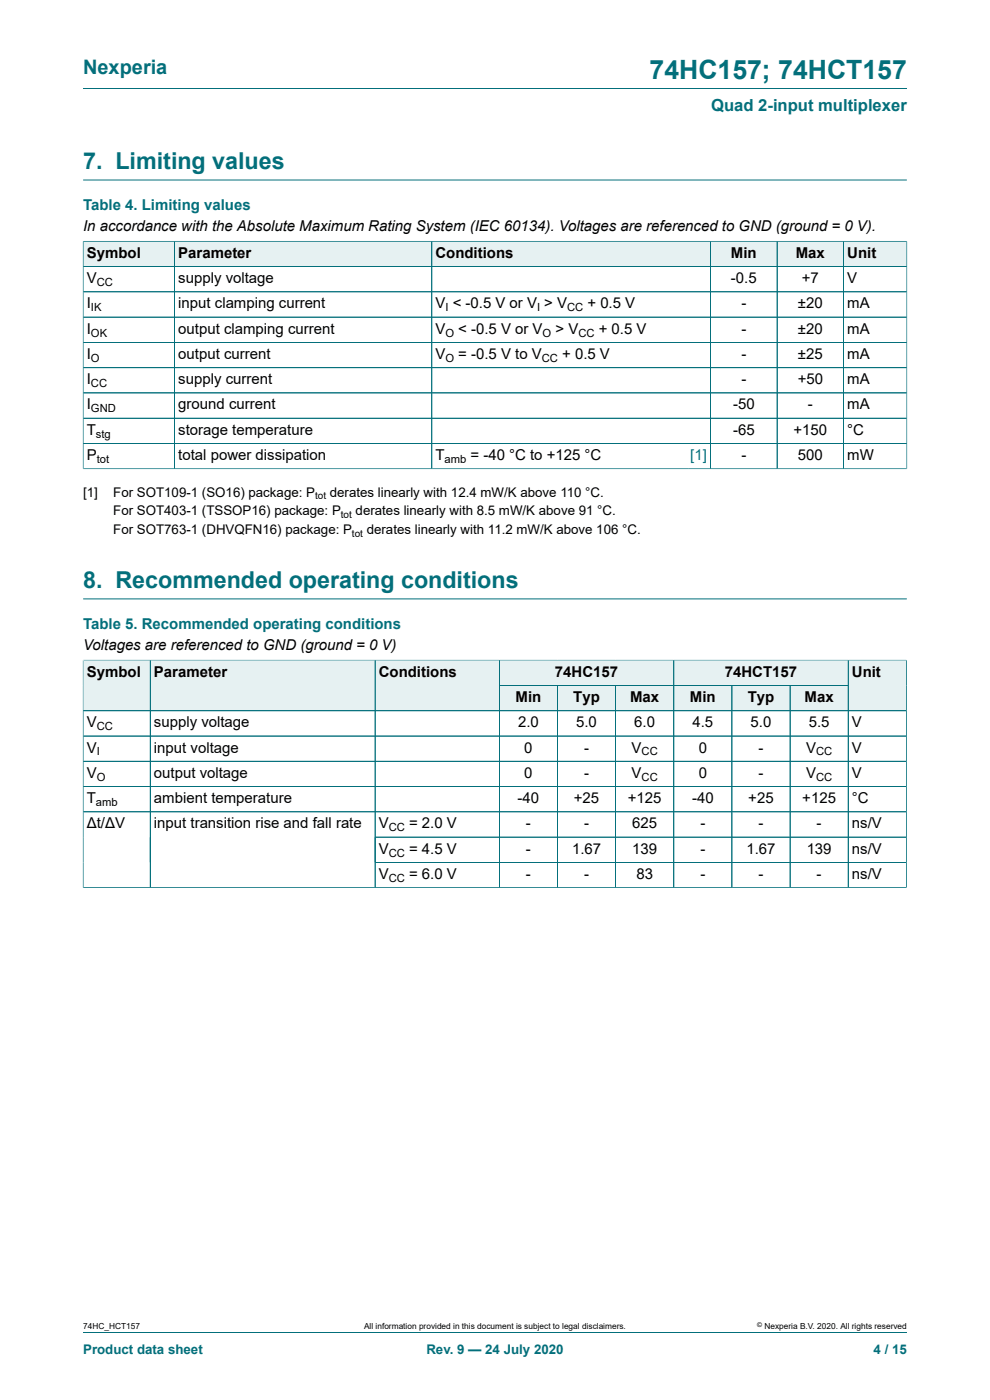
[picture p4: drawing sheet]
<svg xmlns="http://www.w3.org/2000/svg" width="210mm" height="297mm" viewBox="0 0 210 297" stroke-linecap="round" stroke-linejoin="round" font-family="sans-serif">
<defs><g id="words">
<text font-size="5.6" fill="#036f7b" x="137.8" y="16.8">74HC157; 74HCT157</text>
<g font-size="4.9" fill="#036f7b">
<text x="17.6" y="35.9">7. Limiting values</text>
<text x="17.6" y="124.7">8. Recommended operating conditions</text>
</g>
<text font-size="4.2" fill="#036f7b" x="17.6" y="15.6">Nexperia</text>
<text font-size="3.5" fill="#036f7b" x="150.9" y="23.7">Quad 2-input multiplexer</text>
<g font-size="3.2" fill="#036f7b">
<text x="17.6" y="44.5">Table 4. Limiting values</text>
<text x="17.6" y="133.4">Table 5. Recommended operating conditions</text>
</g>
<g font-size="3.2">
<text x="17.6" y="49.1">In accordance with the Absolute Maximum Rating System (IEC 60134). Voltages are referenced to GND (ground = 0 V).</text>
<text x="18.4" y="54.7">Symbol</text>
<text x="37.8" y="54.7">Parameter</text>
<text x="92.4" y="54.7">Conditions</text>
<text x="155.1" y="54.7">Min</text>
<text x="168.8" y="54.7">Max</text>
<text x="179.7" y="54.7">Unit</text>
<text x="18.4" y="60.1">V</text>
<text x="18.4" y="65.4">I</text>
<text x="37.8" y="60.1">supply voltage</text>
<text x="37.8" y="65.4">input clamping current</text>
<text x="92.4" y="65.4">V &lt; -0.5 V or V &gt; V</text>
<text x="124.6" y="65.4">+ 0.5 V</text>
<text x="155.1" y="60.1">-0.5</text>
<text x="157.3" y="65.4">-</text>
<text x="169.3" y="65.4">±20</text>
<text x="170.1" y="60.1">+7</text>
<text x="179.7" y="60.1">V</text>
<text x="179.7" y="65.4">mA</text>
<text x="18.4" y="70.8">I</text>
<text x="37.8" y="70.8">output clamping current</text>
<text x="92.4" y="70.8">V</text>
<text x="97.2" y="70.8">&lt; -0.5 V or V</text>
<text x="117.8" y="70.8">&gt; V</text>
<text x="127" y="70.8">+ 0.5 V</text>
<text x="157.3" y="70.8">-</text>
<text x="169.3" y="70.8">±20</text>
<text x="179.7" y="70.8">mA</text>
<text x="18.4" y="76.1">I</text>
<text x="37.8" y="76.1">output current</text>
<text x="92.4" y="76.1">V</text>
<text x="97.2" y="76.1">= -0.5 V to V</text>
<text x="119.2" y="76.1">+ 0.5 V</text>
<text x="157.3" y="76.1">-</text>
<text x="169.3" y="76.1">±25</text>
<text x="179.7" y="76.1">mA</text>
<text x="18.4" y="81.5">I</text>
<text x="37.8" y="81.5">supply current</text>
<text x="157.3" y="81.5">-</text>
<text x="169.2" y="81.5">+50</text>
<text x="179.7" y="81.5">mA</text>
<text x="18.4" y="86.9">I</text>
<text x="37.8" y="86.9">ground current</text>
<text x="155.5" y="86.9">-50</text>
<text x="171.4" y="86.9">-</text>
<text x="179.7" y="86.9">mA</text>
<text x="18.4" y="92.2">T</text>
<text x="37.8" y="92.2">storage temperature</text>
<text x="155.5" y="92.2">-65</text>
<text x="168.3" y="92.2">+150</text>
<text x="179.7" y="92.2">°C</text>
<text x="18.4" y="97.6">P</text>
<text x="37.8" y="97.6">total power dissipation</text>
<text x="92.4" y="97.6">T</text>
<text x="99.8" y="97.6">= -40 °C to +125 °C</text>
<text x="157.3" y="97.6">-</text>
<text x="169.3" y="97.6">500</text>
<text x="179.7" y="97.6">mW</text>
<text x="17.6" y="137.9">Voltages are referenced to GND (ground = 0 V)</text>
<text x="18.4" y="143.6">Symbol</text>
<text x="32.7" y="143.6">Parameter</text>
<text x="80.3" y="143.6">Conditions</text>
<text x="117.7" y="143.6">74HC157</text>
<text x="153.8" y="143.6">74HCT157</text>
<text x="180.7" y="143.6">Unit</text>
<text x="109.4" y="148.9">Min</text>
<text x="121.6" y="148.9">Typ</text>
<text x="133.7" y="148.9">Max</text>
<text x="146.4" y="148.9">Min</text>
<text x="158.6" y="148.9">Typ</text>
<text x="170.7" y="148.9">Max</text>
<text x="18.4" y="154.3">V</text>
<text x="32.7" y="154.3">supply voltage</text>
<text x="109.9" y="154.3">2.0</text>
<text x="122.2" y="154.3">5.0</text>
<text x="134.6" y="154.3">6.0</text>
<text x="146.9" y="154.3">4.5</text>
<text x="159.2" y="154.3">5.0</text>
<text x="171.6" y="154.3">5.5</text>
<text x="180.7" y="154.3">V</text>
<text x="18.4" y="159.6">V</text>
<text x="32.7" y="159.6">input voltage</text>
<text x="111.2" y="159.6">0</text>
<text x="123.9" y="159.6">-</text>
<text x="134" y="159.6">V</text>
<text x="148.2" y="159.6">0</text>
<text x="160.9" y="159.6">-</text>
<text x="171" y="159.6">V</text>
<text x="180.7" y="159.6">V</text>
<text x="18.4" y="165">V</text>
<text x="32.7" y="165">output voltage</text>
<text x="111.2" y="165">0</text>
<text x="123.9" y="165">-</text>
<text x="134" y="165">V</text>
<text x="148.2" y="165">0</text>
<text x="160.9" y="165">-</text>
<text x="171" y="165">V</text>
<text x="180.7" y="165">V</text>
<text x="18.4" y="170.4">T</text>
<text x="32.7" y="170.4">ambient temperature</text>
<text x="109.8" y="170.4">-40</text>
<text x="121.7" y="170.4">+25</text>
<text x="133.2" y="170.4">+125</text>
<text x="146.8" y="170.4">-40</text>
<text x="158.7" y="170.4">+25</text>
<text x="170.2" y="170.4">+125</text>
<text x="180.7" y="170.4">°C</text>
<text x="18.4" y="175.7">Δt/ΔV</text>
<text x="32.7" y="175.7">input transition rise and fall rate</text>
<text x="80.3" y="175.7">V</text>
<text x="86.8" y="175.7">= 2.0 V</text>
<text x="111.6" y="175.7">-</text>
<text x="123.9" y="175.7">-</text>
<text x="134.1" y="175.7">625</text>
<text x="148.6" y="175.7">-</text>
<text x="160.9" y="175.7">-</text>
<text x="173.2" y="175.7">-</text>
<text x="180.7" y="175.7">ns/V</text>
<text x="80.3" y="181.1">V</text>
<text x="86.8" y="181.1">= 4.5 V</text>
<text x="111.6" y="181.1">-</text>
<text x="121.3" y="181.1">1.67</text>
<text x="134.1" y="181.1">139</text>
<text x="148.6" y="181.1">-</text>
<text x="158.3" y="181.1">1.67</text>
<text x="171.1" y="181.1">139</text>
<text x="180.7" y="181.1">ns/V</text>
<text x="80.3" y="186.5">V</text>
<text x="86.8" y="186.5">= 6.0 V</text>
<text x="111.6" y="186.5">-</text>
<text x="123.9" y="186.5">-</text>
<text x="135" y="186.5">83</text>
<text x="148.6" y="186.5">-</text>
<text x="160.9" y="186.5">-</text>
<text x="173.2" y="186.5">-</text>
<text x="180.7" y="186.5">ns/V</text>
</g>
<text font-size="3.2" fill="#00f" x="146.4" y="97.6">[1]</text>
<g font-size="2.8">
<text x="17.6" y="105.4">[1]</text>
<text x="24" y="105.4">For SOT109-1 (SO16) package: P</text>
<text x="70" y="105.4">derates linearly with 12.4 mW/K above 110 °C.</text>
<text x="24" y="109.4">For SOT403-1 (TSSOP16) package: P</text>
<text x="24" y="113.3">For SOT763-1 (DHVQFN16) package: P</text>
<text x="75.4" y="109.4">derates linearly with 8.5 mW/K above 91 °C.</text>
<text x="77.8" y="113.3">derates linearly with 11.2 mW/K above 106 °C.</text>
</g>
<g font-size="2.8" fill="#036f7b">
<text x="17.6" y="287.2">Product data sheet</text>
<text x="90.4" y="287.2">Rev. 9 — 24 July 2020</text>
<text x="185.3" y="287.2">4 / 15</text>
</g>
<g font-size="2.4">
<text x="20.5" y="60.7">CC</text>
<text x="19.3" y="66">IK</text>
<text x="19.3" y="71.4">OK</text>
<text x="94.5" y="66">I</text>
<text x="94.5" y="71.4">O</text>
<text x="113.9" y="66">I</text>
<text x="115.1" y="71.4">O</text>
<text x="120.3" y="66">CC</text>
<text x="122.7" y="71.4">CC</text>
<text x="19.3" y="76.8">O</text>
<text x="94.5" y="76.8">O</text>
<text x="114.9" y="76.8">CC</text>
<text x="19.3" y="82.1">CC</text>
<text x="19.3" y="87.5">GND</text>
<text x="20.4" y="92.8">stg</text>
<text x="20.5" y="98.2">tot</text>
<text x="94.3" y="98.2">amb</text>
<text x="20.5" y="154.9">CC</text>
<text x="20.5" y="160.3">I</text>
<text x="136.1" y="160.3">CC</text>
<text x="173.1" y="160.3">CC</text>
<text x="20.5" y="165.6">O</text>
<text x="136.1" y="165.6">CC</text>
<text x="173.1" y="165.6">CC</text>
<text x="20.4" y="171">amb</text>
<text x="82.5" y="176.3">CC</text>
<text x="82.5" y="181.7">CC</text>
<text x="82.5" y="187.1">CC</text>
</g>
<g font-size="2.1">
<text x="66.8" y="105.9">tot</text>
<text x="72.3" y="109.9">tot</text>
<text x="74.7" y="113.9">tot</text>
</g>
<g font-size="1.8">
<text x="17.6" y="282">74HC_HCT157</text>
<text x="77.2" y="282">All information provided in this document is subject to legal disclaimers.</text>
<text x="162.2" y="282">Nexperia B.V. 2020. All rights reserved</text>
</g>
<text font-size="1.4" x="160.6" y="281.6">©</text>
</g></defs>
<path d="M17.6 18.8h174.8M17.6 38.2h174.8" fill="none" stroke="#036f7b" stroke-width=".21"/>
<path d="M17.7 51.3h19.3v5.2h-19.3z" fill="#e6f1f2"/>
<path d="M17.6 51.1v5.5h19.4v-5.4h-19.4" fill="none" stroke="#036f7b" stroke-width=".21"/>
<path d="M37.1 51.3h54.4v5.2h-54.4z" fill="#e6f1f2"/>
<path d="M37 51.2h54.6v5.4h-54.6z" fill="none" stroke="#036f7b" stroke-width=".21"/>
<path d="M91.7 51.3h54.4v5.2h-54.4z" fill="#e6f1f2"/>
<path d="M146.1 51.2h-54.5v5.4h54.5" fill="none" stroke="#036f7b" stroke-width=".21"/>
<path d="M146.1 51.3h4.6v5.2h-4.6z" fill="#e6f1f2"/>
<path d="M146.1 51.2h4.6v5.4h-4.6" fill="none" stroke="#036f7b" stroke-width=".21"/>
<path d="M150.8 51.3h14v5.2h-14z" fill="#e6f1f2"/>
<path d="M150.7 51.2h14.1v5.4h-14.1z" fill="none" stroke="#036f7b" stroke-width=".21"/>
<path d="M164.9 51.3h14v5.2h-14z" fill="#e6f1f2"/>
<path d="M164.8 51.2h14.2v5.4h-14.2z" fill="none" stroke="#036f7b" stroke-width=".21"/>
<path d="M179 51.3h13.3v5.2h-13.3z" fill="#e6f1f2"/>
<g fill="none" stroke="#036f7b" stroke-width=".21">
<path d="M17.6 56.6h174.8M17.6 51.3v48.2M17.7 51.2h174.7M37 51.3v48.1M91.6 51.3v48.1M150.7 51.3v48.1M164.8 51.3v48.1M179 51.2v48.2M192.4 51.1v48.4M17.6 61.9h174.8M17.6 67.3h174.8M17.6 72.6h174.8"/>
<path d="M17.6 78h174.8M17.6 99.4h174.8M17.6 88.7h174.8M17.6 94.1h174.8M192.4 83.4h-174.8M17.6 127.1h174.8M105.9 140.1h37v5.3h-37z"/>
</g>
<path d="M106 140.1h36.9v5.2h-36.9z" fill="#e6f1f2"/>
<path d="M142.9 140.1h37v5.3h-37z" fill="none" stroke="#036f7b" stroke-width=".21"/>
<path d="M143 140.1h36.9v5.2h-36.9z" fill="#e6f1f2"/>
<path d="M17.6 140v10.8h14.3v-10.7h-14.3" fill="none" stroke="#036f7b" stroke-width=".21"/>
<path d="M17.7 140.1h14.1v10.6h-14.1z" fill="#e6f1f2"/>
<path d="M31.9 140.1h47.7v10.7h-47.7z" fill="none" stroke="#036f7b" stroke-width=".21"/>
<path d="M32 140.1h47.5v10.6h-47.5z" fill="#e6f1f2"/>
<path d="M79.6 140.1h26.3v10.7h-26.3z" fill="none" stroke="#036f7b" stroke-width=".21"/>
<g fill="#e6f1f2">
<path d="M79.6 140.1h26.3v10.6h-26.3z"/>
<path d="M106 145.5h12.2v5.2h-12.2z"/>
</g>
<path d="M105.9 145.4h12.4v5.4h-12.4z" fill="none" stroke="#036f7b" stroke-width=".21"/>
<path d="M118.3 145.5h12.2v5.2h-12.2z" fill="#e6f1f2"/>
<path d="M118.3 145.4h12.3v5.4h-12.3z" fill="none" stroke="#036f7b" stroke-width=".21"/>
<path d="M130.7 145.5h12.2v5.2h-12.2z" fill="#e6f1f2"/>
<path d="M130.6 145.4h12.3v5.4h-12.3z" fill="none" stroke="#036f7b" stroke-width=".21"/>
<path d="M143 145.5h12.2v5.2h-12.2z" fill="#e6f1f2"/>
<path d="M142.9 145.4h12.4v5.4h-12.4z" fill="none" stroke="#036f7b" stroke-width=".21"/>
<path d="M155.3 145.5h12.2v5.2h-12.2z" fill="#e6f1f2"/>
<path d="M155.3 145.4h12.3v5.4h-12.3z" fill="none" stroke="#036f7b" stroke-width=".21"/>
<path d="M167.7 145.5h12.2v5.2h-12.2z" fill="#e6f1f2"/>
<path d="M192.3 140v10.8h-24.7v-5.4h12.3M192.3 140.1h-12.4v10.7" fill="none" stroke="#036f7b" stroke-width=".21"/>
<path d="M180 140.1h12.2v10.6h-12.2z" fill="#e6f1f2"/>
<g fill="none" stroke="#036f7b" stroke-width=".21">
<path d="M17.6 150.8h174.7M17.6 156.1h174.7M17.6 140.1v48.3M17.7 140.1h174.5M31.9 140.1v48.2M79.6 140.1v48.2M105.9 140.1v48.2M106 145.4h73.9M118.3 145.5v42.8M130.6 145.5v42.8M142.9 140.1v48.2M155.3 145.5v42.8"/>
<path d="M167.6 145.5v42.8M179.9 140.1v48.2M192.3 140.1v48.3M17.6 166.9h174.7M79.6 177.6h112.7M192.3 161.5h-174.7M192.3 172.2h-174.7M79.6 183h112.7M192.3 188.3h-174.7M17.6 282.6h174.8"/>
</g>
<use href="#words"/>
</svg>
